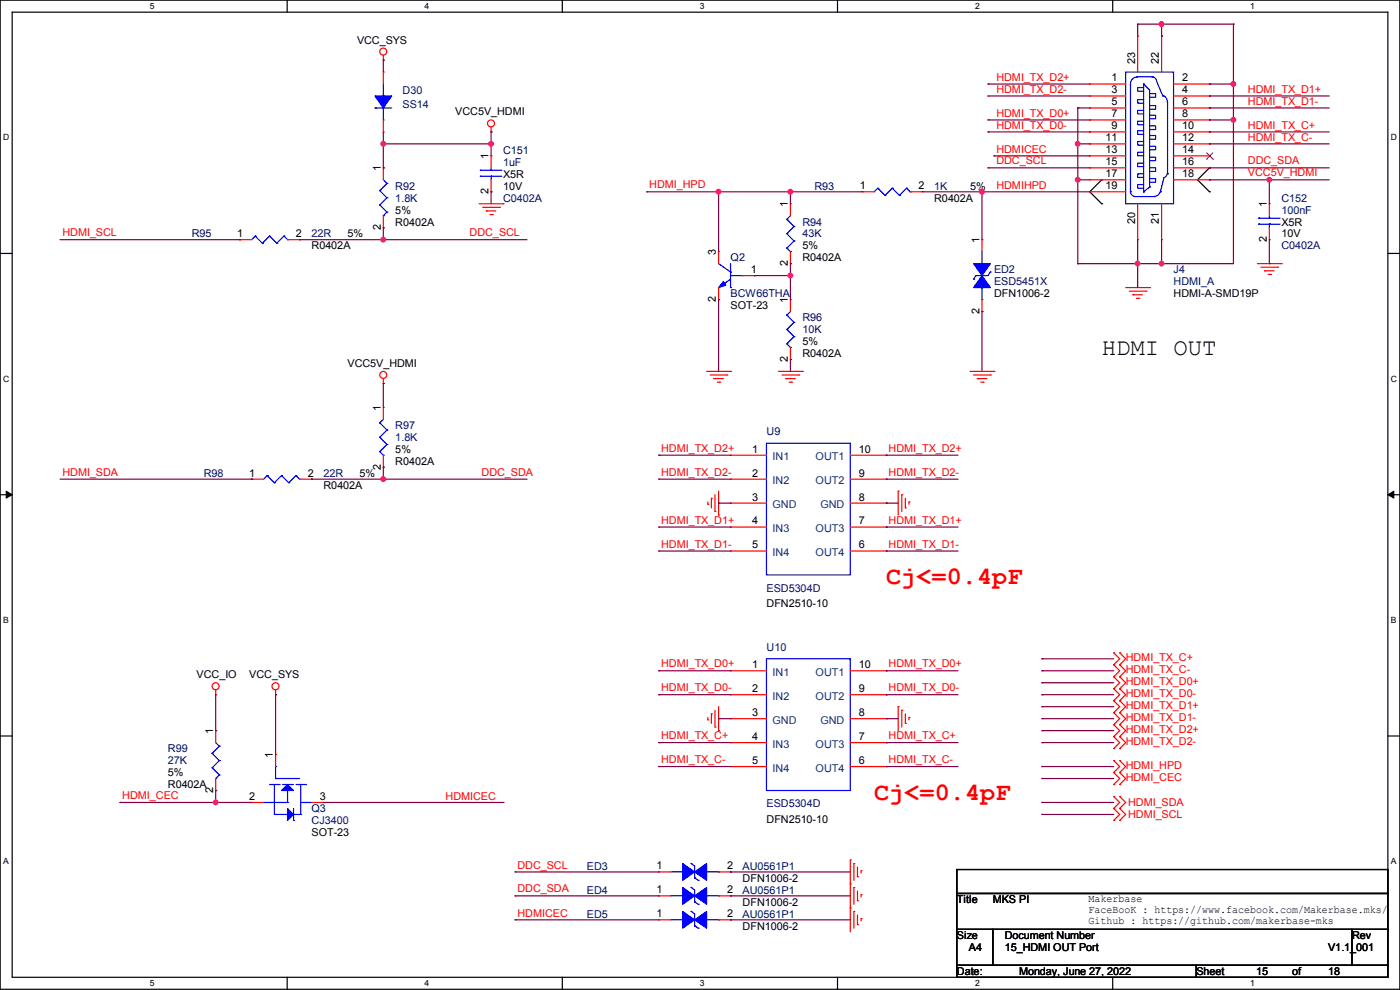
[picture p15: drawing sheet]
<svg xmlns="http://www.w3.org/2000/svg" width="297mm" height="210mm" viewBox="0 0 297 210" stroke-linecap="round" stroke-linejoin="round" font-family="sans-serif">
<defs><g id="words">
<g font-size="5.3" fill="#f00">
<text x="188" y="123.9">Cj&lt;=0.4pF</text>
<text x="185.5" y="169.6">Cj&lt;=0.4pF</text>
</g>
<text font-size="5.1" x="233.7" y="75.2">HDMI OUT</text>
<g font-size="2.3">
<text x="75.7" y="9.2">VCC_SYS</text>
<text x="235.8" y="17.3">1</text>
<text x="240.8" y="13.5" transform="rotate(-90 240.8 13.5)">23</text>
<text x="245.9" y="13.5" transform="rotate(-90 245.9 13.5)">22</text>
<text x="250.8" y="17.3">2</text>
<text x="235.8" y="19.8">3</text>
<text x="235.8" y="22.4">5</text>
<text x="250.8" y="19.8">4</text>
<text x="250.8" y="22.4">6</text>
<text x="96.6" y="24.5">VCC5V_HDMI</text>
<text x="234.5" y="30">11</text>
<text x="235.8" y="24.9">7</text>
<text x="235.8" y="27.4">9</text>
<text x="250.8" y="24.9">8</text>
<text x="250.8" y="27.4">10</text>
<text x="250.8" y="30">12</text>
<text x="103.6" y="33.8" transform="rotate(-90 103.6 33.8)">1</text>
<text x="234.5" y="32.5">13</text>
<text x="234.5" y="35.1">15</text>
<text x="250.8" y="32.5">14</text>
<text x="250.8" y="35.1">16</text>
<text x="80.8" y="36.4" transform="rotate(-90 80.8 36.4)">1</text>
<text x="103.6" y="41.2" transform="rotate(-90 103.6 41.2)">2</text>
<text x="106.7" y="37.7">X5R</text>
<text x="106.7" y="40.2">10V</text>
<text x="182.4" y="40.1">1</text>
<text x="194.9" y="40.1">2</text>
<text x="205.8" y="40.2">5%</text>
<text x="234.5" y="37.6">17</text>
<text x="234.5" y="40.1">19</text>
<text x="250.8" y="37.6">18</text>
<text x="83.9" y="47.8">R0402A</text>
<text x="83.9" y="45.3">5%</text>
<text x="167.1" y="44" transform="rotate(-90 167.1 44)">1</text>
<text x="198.2" y="42.8">R0402A</text>
<text x="240.8" y="47.5" transform="rotate(-90 240.8 47.5)">20</text>
<text x="245.9" y="47.5" transform="rotate(-90 245.9 47.5)">21</text>
<text x="268.7" y="44" transform="rotate(-90 268.7 44)">1</text>
<text x="271.8" y="47.8">X5R</text>
<text x="50.3" y="50.3">1</text>
<text x="62.8" y="50.3">2</text>
<text x="66.1" y="52.9">R0402A</text>
<text x="73.7" y="50.4">5%</text>
<text x="80.8" y="48.8" transform="rotate(-90 80.8 48.8)">2</text>
<text x="170.2" y="52.9">5%</text>
<text x="207.8" y="51.6" transform="rotate(-90 207.8 51.6)">1</text>
<text x="268.7" y="51.3" transform="rotate(-90 268.7 51.3)">2</text>
<text x="271.8" y="50.4">10V</text>
<text x="151.9" y="54.1" transform="rotate(-90 151.9 54.1)">3</text>
<text x="159.3" y="57.9">1</text>
<text x="167.1" y="56.4" transform="rotate(-90 167.1 56.4)">2</text>
<text x="170.2" y="55.5">R0402A</text>
<text x="151.9" y="64" transform="rotate(-90 151.9 64)">2</text>
<text x="155" y="65.6">SOT-23</text>
<text x="167.1" y="64.3" transform="rotate(-90 167.1 64.3)">1</text>
<text x="210.9" y="63.1">DFN1006-2</text>
<text x="249" y="63.1">HDMI-A-SMD19P</text>
<text x="207.8" y="66.6" transform="rotate(-90 207.8 66.6)">2</text>
<text x="73.7" y="77.8">VCC5V_HDMI</text>
<text x="167.1" y="76.7" transform="rotate(-90 167.1 76.7)">2</text>
<text x="170.2" y="75.8">R0402A</text>
<text x="170.2" y="73.2">5%</text>
<text x="80.8" y="87.2" transform="rotate(-90 80.8 87.2)">1</text>
<text x="52.9" y="101.1">1</text>
<text x="65.3" y="101.1">2</text>
<text x="76.2" y="101.2">5%</text>
<text x="80.8" y="99.6" transform="rotate(-90 80.8 99.6)">2</text>
<text x="83.9" y="98.6">R0402A</text>
<text x="83.9" y="96.1">5%</text>
<text x="159.6" y="96">1</text>
<text x="159.6" y="101.1">2</text>
<text x="182.2" y="96">10</text>
<text x="182.2" y="101.1">9</text>
<text x="68.6" y="103.7">R0402A</text>
<text x="159.6" y="106.2">3</text>
<text x="182.2" y="106.2">8</text>
<text x="159.6" y="111.3">4</text>
<text x="182.2" y="111.3">7</text>
<text x="159.6" y="116.3">5</text>
<text x="182.2" y="116.3">6</text>
<text x="162.6" y="128.9">DFN2510-10</text>
<text x="41.7" y="143.8">VCC_IO</text>
<text x="52.9" y="143.8">VCC_SYS</text>
<text x="159.6" y="141.7">1</text>
<text x="182.2" y="141.7">10</text>
<text x="159.6" y="146.8">2</text>
<text x="182.2" y="146.8">9</text>
<text x="45.2" y="155.7" transform="rotate(-90 45.2 155.7)">1</text>
<text x="159.6" y="151.9">3</text>
<text x="182.2" y="151.9">8</text>
<text x="57.9" y="160.8" transform="rotate(-90 57.9 160.8)">1</text>
<text x="159.6" y="157">4</text>
<text x="182.2" y="157">7</text>
<text x="35.6" y="167.2">R0402A</text>
<text x="35.6" y="164.7">5%</text>
<text x="159.6" y="162.1">5</text>
<text x="182.2" y="162.1">6</text>
<text x="45.2" y="168.2" transform="rotate(-90 45.2 168.2)">2</text>
<text x="52.9" y="169.7">2</text>
<text x="67.9" y="169.7">3</text>
<text x="66.1" y="177.4">SOT-23</text>
<text x="162.6" y="174.6">DFN2510-10</text>
<text x="139.2" y="184.4">1</text>
<text x="154.2" y="184.4">2</text>
<text x="139.2" y="189.5">1</text>
<text x="154.2" y="189.5">2</text>
<text x="157.5" y="187">DFN1006-2</text>
<text x="203" y="191.6">Title</text>
<text x="210.6" y="191.6">MKS PI</text>
<text x="230.9" y="191.4">Makerbase</text>
<text x="139.2" y="194.6">1</text>
<text x="154.2" y="194.6">2</text>
<text x="157.5" y="192.1">DFN1006-2</text>
<text x="157.5" y="197.2">DFN1006-2</text>
<text x="230.9" y="193.7">FaceBooK : https://www.facebook.com/Makerbase.mks/</text>
<text x="230.9" y="196">Github : https://github.com/makerbase-mks</text>
<text x="203" y="199.2">Size</text>
<text x="205.5" y="201.8">A4</text>
<text x="213.2" y="199.2">Document Number</text>
<text x="213.2" y="201.8">15_HDMI OUT Port</text>
<text x="281.7" y="201.8">V1.1_001</text>
<text x="286.8" y="199.2">Rev</text>
<text x="203" y="206.8">Date:</text>
<text x="216.2" y="206.8">Monday, June 27, 2022</text>
<text x="253.8" y="206.8">Sheet</text>
<text x="266.5" y="206.8">15</text>
<text x="274.1" y="206.8">of</text>
<text x="281.7" y="206.8">18</text>
</g>
<g font-size="2.3" fill="#f00">
<text x="211.4" y="17.1">HDMI_TX_D2+</text>
<text x="211.4" y="19.6">HDMI_TX_D2-</text>
<text x="264.7" y="19.6">HDMI_TX_D1+</text>
<text x="264.7" y="22.2">HDMI_TX_D1-</text>
<text x="211.4" y="24.7">HDMI_TX_D0+</text>
<text x="211.4" y="27.3">HDMI_TX_D0-</text>
<text x="264.7" y="29.8">HDMI_TX_C-</text>
<text x="264.7" y="27.3">HDMI_TX_C+</text>
<text x="211.4" y="32.6">HDMICEC</text>
<text x="211.4" y="34.9">DDC_SCL</text>
<text x="264.7" y="34.9">DDC_SDA</text>
<text x="137.7" y="40">HDMI_HPD</text>
<text x="211.4" y="40.2">HDMIHPD</text>
<text x="264.7" y="37.4">VCC5V_HDMI</text>
<text x="13.3" y="50.1">HDMI_SCL</text>
<text x="99.6" y="50.1">DDC_SCL</text>
<text x="140.3" y="95.8">HDMI_TX_D2+</text>
<text x="188.5" y="95.8">HDMI_TX_D2+</text>
<text x="13.3" y="100.9">HDMI_SDA</text>
<text x="102.2" y="100.9">DDC_SDA</text>
<text x="140.3" y="100.9">HDMI_TX_D2-</text>
<text x="188.5" y="100.9">HDMI_TX_D2-</text>
<text x="140.3" y="111.1">HDMI_TX_D1+</text>
<text x="188.5" y="111.1">HDMI_TX_D1+</text>
<text x="140.3" y="116.2">HDMI_TX_D1-</text>
<text x="188.5" y="116.2">HDMI_TX_D1-</text>
<text x="140.3" y="141.6">HDMI_TX_D0+</text>
<text x="188.5" y="141.6">HDMI_TX_D0+</text>
<text x="238.8" y="140.3">HDMI_TX_C+</text>
<text x="238.8" y="142.8">HDMI_TX_C-</text>
<text x="140.3" y="146.6">HDMI_TX_D0-</text>
<text x="188.5" y="146.6">HDMI_TX_D0-</text>
<text x="238.8" y="145.4">HDMI_TX_D0+</text>
<text x="238.8" y="147.9">HDMI_TX_D0-</text>
<text x="238.8" y="150.5">HDMI_TX_D1+</text>
<text x="238.8" y="153">HDMI_TX_D1-</text>
<text x="238.8" y="155.5">HDMI_TX_D2+</text>
<text x="140.3" y="156.8">HDMI_TX_C+</text>
<text x="140.3" y="161.9">HDMI_TX_C-</text>
<text x="188.5" y="161.9">HDMI_TX_C-</text>
<text x="188.5" y="156.8">HDMI_TX_C+</text>
<text x="238.8" y="158.1">HDMI_TX_D2-</text>
<text x="238.8" y="163.2">HDMI_HPD</text>
<text x="238.8" y="165.7">HDMI_CEC</text>
<text x="26" y="169.5">HDMI_CEC</text>
<text x="94.5" y="169.7">HDMICEC</text>
<text x="239.3" y="171">HDMI_SDA</text>
<text x="239.3" y="173.6">HDMI_SCL</text>
<text x="109.8" y="184.2">DDC_SCL</text>
<text x="109.8" y="189.3">DDC_SDA</text>
<text x="109.8" y="194.6">HDMICEC</text>
</g>
<g font-size="2.3" fill="#000080">
<text x="85.4" y="19.9">D30</text>
<text x="85.4" y="22.9">SS14</text>
<text x="106.7" y="32.6">C151</text>
<text x="106.7" y="35.1">1uF</text>
<text x="83.9" y="40.2">R92</text>
<text x="172.8" y="40.2">R93</text>
<text x="198.2" y="40.2">1K</text>
<text x="83.9" y="42.8">1.8K</text>
<text x="106.7" y="42.8">C0402A</text>
<text x="170.2" y="47.8">R94</text>
<text x="271.8" y="42.8">C152</text>
<text x="271.8" y="45.3">100nF</text>
<text x="40.7" y="50.4">R95</text>
<text x="66.1" y="50.4">22R</text>
<text x="170.2" y="50.4">43K</text>
<text x="271.8" y="52.9">C0402A</text>
<text x="155" y="55.5">Q2</text>
<text x="210.9" y="58">ED2</text>
<text x="249" y="58">J4</text>
<text x="155" y="63.1">BCW66THA</text>
<text x="210.9" y="60.5">ESD5451X</text>
<text x="249" y="60.5">HDMI_A</text>
<text x="170.2" y="68.2">R96</text>
<text x="170.2" y="70.7">10K</text>
<text x="83.9" y="91">R97</text>
<text x="83.9" y="93.6">1.8K</text>
<text x="162.6" y="92.3">U9</text>
<text x="43.2" y="101.2">R98</text>
<text x="68.6" y="101.2">22R</text>
<text x="162.6" y="125.6">ESD5304D</text>
<text x="162.6" y="138">U10</text>
<text x="35.6" y="159.6">R99</text>
<text x="35.6" y="162.1">27K</text>
<text x="66.1" y="172.3">Q3</text>
<text x="162.6" y="171.3">ESD5304D</text>
<text x="66.1" y="174.8">CJ3400</text>
<text x="124.5" y="184.5">ED3</text>
<text x="157.5" y="184.5">AU0561P1</text>
<text x="124.5" y="189.6">ED4</text>
<text x="157.5" y="189.6">AU0561P1</text>
<text x="124.5" y="194.6">ED5</text>
<text x="157.5" y="194.6">AU0561P1</text>
</g>
<g font-size="2.3" fill="#004080">
<text x="163.9" y="97.6">IN1</text>
<text x="173" y="97.6">OUT1</text>
<text x="163.9" y="102.7">IN2</text>
<text x="163.9" y="107.8">GND</text>
<text x="173" y="102.7">OUT2</text>
<text x="174" y="107.8">GND</text>
<text x="163.9" y="112.9">IN3</text>
<text x="173" y="112.9">OUT3</text>
<text x="163.9" y="117.9">IN4</text>
<text x="173" y="117.9">OUT4</text>
<text x="163.9" y="143.3">IN1</text>
<text x="173" y="143.3">OUT1</text>
<text x="163.9" y="148.4">IN2</text>
<text x="173" y="148.4">OUT2</text>
<text x="163.9" y="153.5">GND</text>
<text x="174" y="153.5">GND</text>
<text x="163.9" y="158.6">IN3</text>
<text x="173" y="158.6">OUT3</text>
<text x="163.9" y="163.7">IN4</text>
<text x="173" y="163.7">OUT4</text>
</g>
<g font-size="1.8">
<text x="31.8" y="1.9">5</text>
<text x="90.1" y="1.9">4</text>
<text x="148.5" y="1.9">3</text>
<text x="206.8" y="1.9">2</text>
<text x="265.2" y="1.9">1</text>
<text x=".7" y="29.8">D</text>
<text x="295.1" y="29.8">D</text>
<text x=".7" y="80.9">C</text>
<text x="295.1" y="80.9">C</text>
<text x=".7" y="132.1">B</text>
<text x="295.1" y="132.1">B</text>
<text x=".7" y="183.3">A</text>
<text x="295.1" y="183.3">A</text>
<text x="31.8" y="209.2">5</text>
<text x="90.1" y="209.2">4</text>
<text x="148.5" y="209.2">3</text>
<text x="206.8" y="209.2">2</text>
<text x="265.2" y="209.2">1</text>
</g>
</g></defs>
<path d="M0 0h297v209.8h-297zM2.6 2.6h291.8v204.7h-291.8z" fill="none" stroke="#000" stroke-width=".25"/>
<g fill="#fff">
<path d="M31.7 .3h1v2h-1z"/>
<path d="M31.7 207.6h1v2h-1z"/>
</g>
<path d="M60.9 0v2.6M60.9 207.3v2.5" fill="none" stroke="#000" stroke-width=".25"/>
<g fill="#fff">
<path d="M90.1 .3h1v2h-1z"/>
<path d="M90.1 207.6h1v2h-1z"/>
</g>
<path d="M119.3 0v2.6M119.3 207.3v2.5" fill="none" stroke="#000" stroke-width=".25"/>
<g fill="#fff">
<path d="M148.5 .3h.9v2h-.9z"/>
<path d="M148.5 207.6h.9v2h-.9z"/>
</g>
<path d="M177.7 0v2.6M177.7 207.3v2.5" fill="none" stroke="#000" stroke-width=".25"/>
<g fill="#fff">
<path d="M206.8 .3h1v2h-1z"/>
<path d="M206.8 207.6h1v2h-1z"/>
</g>
<path d="M236.1 0v2.6M236.1 207.3v2.5" fill="none" stroke="#000" stroke-width=".25"/>
<g fill="#fff">
<path d="M265.2 .3h1v2h-1z"/>
<path d="M265.2 207.6h1v2h-1z"/>
<path d="M.7 28.2h1.2v1.9h-1.2z"/>
<path d="M295.1 28.2h1.2v1.9h-1.2z"/>
<path d="M.7 79.3h1.2v2h-1.2z"/>
<path d="M295.1 79.3h1.2v2h-1.2z"/>
</g>
<path d="M0 53.8h2.6M294.4 53.8h2.6" fill="none" stroke="#000" stroke-width=".25"/>
<g fill="#fff">
<path d="M.7 130.5h1.2v2h-1.2z"/>
<path d="M295.1 130.5h1.1v2h-1.1z"/>
</g>
<path d="M0 104.9h2.6M294.4 104.9h2.6" fill="none" stroke="#000" stroke-width=".25"/>
<path d="M1.3 104.2l1.3 .7-1.3 .8zM294.4 104.9l1.3-.7v1.5z" fill="#000" stroke="#000" stroke-width=".21"/>
<g fill="#fff">
<path d="M.7 181.7h1.2v2h-1.2z"/>
<path d="M295.1 181.7h1.1v2h-1.1z"/>
</g>
<g fill="none" stroke="#000" stroke-width=".25">
<path d="M233.7 38.1h.1M233.7 38.1l-2.5 2.6 2.5 2.5M256.6 35.6h.1M256.6 35.6l-2.6 2.5 2.6 2.6M233.7 43.2h.1M256.6 40.7h.1M0 156.1h2.6M294.4 156.1h2.6M203 184.4h91.4v5.1h-91.4zM203 189.5h91.4v7.6h-91.4zM203 197.1h7.6v7.7h-7.6zM210.6 197.1h76.2v7.7h-76.2z"/>
<path d="M286.8 197.1h7.6v7.7h-7.6zM203 204.8h50.8v2.5h-50.8zM253.8 204.8h40.6v2.5h-40.6z"/>
</g>
<g fill="none" stroke="#f00" stroke-width=".25">
<path d="M81.3 12.7h.1M81.3 15.3h.1M81.3 11.7v1M81.3 15.3v2.5M231.2 17.8h.1M231.2 17.8h7.6M241.3 7.7h.1M241.3 7.7v7.6M246.4 7.7h.1M246.4 7.7v7.6M249 17.8h7.6M256.6 17.8h.1"/>
<path d="M81.3 28h.1M81.3 35.6h.1M81.3 25.4v2.6M81.3 35.6v2.5M104.2 28h.1M104.2 33.1h.1M104.2 27v1M104.2 33.1v2.5M104.2 38.1v2.6M231.2 20.4h.1M231.2 22.9h.1M231.2 25.4h.1"/>
<path d="M231.2 28h.1M231.2 30.5h.1M231.2 33.1h.1M231.2 35.6h.1M231.2 38.1h.1M231.2 20.4h7.6M231.2 22.9h7.6M231.2 25.4h7.6M231.2 28h7.6M231.2 30.5h7.6M231.2 33.1h7.6M231.2 35.6h7.6"/>
<path d="M231.2 38.1h7.6M249 20.4h7.6M249 22.9h7.6M249 25.4h7.6M249 28h7.6M249 30.5h7.6M249 33.1h7.6M249 35.6h7.6M249 38.1h7.6M256.6 20.4h.1M256.6 22.9h.1M256.6 25.4h.1"/>
<path d="M256.6 28h.1M256.6 30.5h.1M256.6 33.1h.1M256.6 35.6h.1M256.6 38.1h.1M50.8 50.8h.1M50.8 50.8h2.6M61 50.8h2.5M63.5 50.8h.1M81.3 48.3h.1M81.3 45.8v2.5M101.6 43.2h5.1"/>
<path d="M102.4 44h3.6M103.2 44.7h.1M103.2 44.7h2M103.9 45.5h.5M104.2 40.7h.1M104.4 45.5h.1M106 44h.1M106.7 43.2h.1M152.4 53.4h.1M152.4 53.4v2.5M157.5 58.5h2.6M160.1 58.5h.1"/>
<path d="M167.7 43.2h.1M167.7 55.9h.1M167.7 43.2v2.6M167.7 53.4v2.5M182.9 40.7h.1M182.9 40.7h2.6M193.1 40.7h2.5M195.6 40.7h.1M208.3 50.8h.1M208.3 50.8v2.6M231.2 40.7h.1M231.2 40.7h7.6"/>
<path d="M241.3 50.8h.1M241.3 43.2v7.6M246.4 50.8h.1M246.4 43.2v7.6M266.7 55.9h5.1M267.5 56.7h3.6M268.3 57.4h.1M268.3 57.4h2M269 58.2h.5M269.3 43.2h.1M269.3 50.8h.1M269.3 43.2v2.6"/>
<path d="M269.3 48.3v2.5M269.5 58.2h.1M271.1 56.7h.1M271.8 55.9h.1M149.9 78.8h5.1M150.7 79.5h3.5M152.4 63.5h.1M152.4 61v2.5M154.2 79.5h.1M155 78.8h.1M165.1 78.8h5.1M165.9 79.5h3.6"/>
<path d="M167.7 63.5h.1M167.7 76.2h.1M167.7 63.5v2.6M167.7 73.7v2.5M169.5 79.5h.1M170.2 78.8h.1M205.8 78.8h5.1M206.5 79.5h3.6M208.3 66.1h.1M208.3 63.5v2.6M210.1 79.5h.1M210.9 78.8h.1"/>
<path d="M238.8 61h5.1M239.6 61.8h3.5M240.3 62.5h.1M240.3 62.5h2.1M241.1 63.3h.5M241.6 63.3h.1M243.1 61.8h.1M243.9 61h.1M81.3 81.3h.1M81.3 86.4h.1M81.3 99.1h.1M81.3 80.3v1"/>
<path d="M81.3 86.4v2.5M81.3 96.6v2.5M151.4 80.3h.1M151.4 80.3h2.1M152.2 81.1h.5M152.7 81.1h.1M155 96.6h.1M155 96.6h7.6M166.7 80.3h.1M166.7 80.3h2M167.4 81.1h.5M167.9 81.1h.1"/>
<path d="M180.4 96.6h7.6M188 96.6h.1M207.3 80.3h.1M207.3 80.3h2M208.1 81.1h.5M208.6 81.1h.1M53.4 101.6h.1M53.4 101.6h2.5M63.5 101.6h2.6M66.1 101.6h.1M150.2 107h.1M150.2 106.5v.5"/>
<path d="M150.9 105.7h.1M150.9 105.7v2M151.7 108.5h.1M151.7 104.9v3.6M152.4 109.3h.1M152.4 104.2v5.1M155 101.6h.1M155 111.8h.1M155 116.9h.1M155 106.7h.1M155 101.6h7.6M155 111.8h7.6"/>
<path d="M155 116.9h7.6M155 106.7h7.6M180.4 101.6h7.6M180.4 111.8h7.6M180.4 116.9h7.6M180.4 106.7h7.6M188 101.6h.1M188 111.8h.1M188 116.9h.1M188 106.7h.1M190.5 104.2h.1M190.5 104.2v5.1"/>
<path d="M191.3 104.9h.1M191.3 104.9v3.6M192.1 107.7h.1M192.1 105.7v2M192.8 106.5h.1M192.8 106.5v.5M236.3 138.5h.1M236.3 138.5l1.2 1.2-1.2 1.3M237.5 138.5h.1M237.5 138.5l1.3 1.2-1.3 1.3M45.8 147.4h.1M45.8 155h.1"/>
<path d="M45.8 146.3v1.1M45.8 155v2.5M58.5 147.4h.1M58.5 146.3v1.1M150.2 152.7h.1M150.2 152.2v.5M150.9 151.4h.1M150.9 151.4v2.1M151.7 154.2h.1M151.7 150.7v3.5M152.4 155h.1M152.4 149.9v5.1"/>
<path d="M155 142.3h.1M155 147.4h.1M155 157.5h.1M155 152.4h.1M155 142.3h7.6M155 147.4h7.6M155 157.5h7.6M155 152.4h7.6M180.4 142.3h7.6M180.4 147.4h7.6M180.4 157.5h7.6M180.4 152.4h7.6"/>
<path d="M188 142.3h.1M188 147.4h.1M188 157.5h.1M188 152.4h.1M190.5 149.9h.1M190.5 149.9v5.1M191.3 150.7h.1M191.3 150.7v3.5M192.1 153.5h.1M192.1 151.4v2.1M192.8 152.2h.1M192.8 152.2v.5"/>
<path d="M236.3 141h.1M236.3 143.6h.1M236.3 146.1h.1M236.3 148.6h.1M236.3 151.2h.1M236.3 153.7h.1M236.3 156.3h.1M236.3 158.8h.1M236.3 141l1.2 1.3-1.2 1.3M236.3 143.6l1.2 1.2-1.2 1.3M236.3 146.1l1.2 1.3-1.2 1.2M236.3 148.6l1.2 1.3-1.2 1.3"/>
<path d="M236.3 151.2l1.2 1.2-1.2 1.3M236.3 153.7l1.2 1.3-1.2 1.3M236.3 156.3l1.2 1.2-1.2 1.3M237.5 141h.1M237.5 143.6h.1M237.5 146.1h.1M237.5 148.6h.1M237.5 151.2h.1M237.5 153.7h.1M237.5 156.3h.1M237.5 158.8h.1M237.5 141l1.3 1.3-1.3 1.3"/>
<path d="M237.5 143.6l1.3 1.2-1.3 1.3M237.5 146.1l1.3 1.3-1.3 1.2M237.5 148.6l1.3 1.3-1.3 1.3M237.5 151.2l1.3 1.2-1.3 1.3M237.5 153.7l1.3 1.3-1.3 1.3M237.5 156.3l1.3 1.2-1.3 1.3M45.8 167.7h.1M45.8 165.1v2.6M53.4 170.2h.1M53.4 170.2h2.5M58.5 160.1h.1M58.5 160.1v2.5"/>
<path d="M66.1 170.2h2.5M68.6 170.2h.1M155 162.6h.1M155 162.6h7.6M180.4 162.6h7.6M188 162.6h.1M236.3 163.9h.1M236.3 161.3h.1M236.3 166.4h.1M236.3 171.5h.1M236.3 169h.1M236.3 174h.1"/>
<path d="M236.3 161.3l1.2 1.3-1.2 1.3M236.3 163.9l1.2 1.2-1.2 1.3M236.3 169l1.2 1.2-1.2 1.3M236.3 171.5l1.2 1.3-1.2 1.2M237.5 163.9h.1M237.5 161.3h.1M237.5 166.4h.1M237.5 171.5h.1M237.5 169h.1M237.5 174h.1M237.5 161.3l1.3 1.3-1.3 1.3M237.5 163.9l1.3 1.2-1.3 1.3"/>
<path d="M237.5 169l1.3 1.2-1.3 1.3M237.5 171.5l1.3 1.3-1.3 1.2M139.7 185h.1M139.7 190h.1M139.7 195.1h.1M139.7 185h2.6M139.7 190h2.6M139.7 195.1h2.6M152.4 185h2.6M152.4 190h2.6M152.4 195.1h2.6M155 185h.1"/>
<path d="M155 190h.1M155 195.1h.1M180.4 182.4h.1M180.4 187.5h.1M180.4 192.6h.1M180.4 182.4v15.3M181.1 183.2h.1M181.1 188.3h.1M181.1 193.3h.1M181.1 183.2v3.5M181.1 188.3v3.5M181.1 193.3v3.6"/>
<path d="M181.9 186h.1M181.9 191.1h.1M181.9 196.1h.1M181.9 183.9v2.1M181.9 189v2.1M181.9 194.1v2M182.7 184.7h.1M182.7 189.8h.1M182.7 194.9h.1M182.7 184.7v.5M182.7 189.8v.5M182.7 194.9v.5"/>
<circle cx="81.3" cy="10.9" r=".74"/>
<circle cx="104.2" cy="26.2" r=".74"/>
<circle cx="81.3" cy="79.5" r=".74"/>
<circle cx="45.7" cy="145.6" r=".74"/>
<circle cx="58.4" cy="145.6" r=".74"/>
</g>
<g fill="none" stroke="#00f" stroke-width=".25">
<path d="M81.3 17.8v2.6M238.8 15.3h10.2v27.9h-10.2zM239.8 17.8v22.9M241.1 16.3h3.3M241.3 16.3a1.5 1.5 0 0 0-1.5 1.8M242.6 17.8h.1M242.6 18.6h-1.3v.7h1.3M242.6 17.8v22.9M242.6 17.8l1.3 1.3v20.6M243.9 19.9h1.3v.7h-1.3M244.4 16.3a1 1 0 0 1 1 1M244.4 16.3h.1"/>
<path d="M245.4 17.3l1.3 3.1M79.5 22.9h.1M79.5 22.9h3.6M81.3 20.4h.1M81.3 25.4h.1M81.3 22.9v2.5M81.3 38.1l.8 .8M82.1 38.9h.1M82.1 38.9l-1.5 1.5M101.9 37.4h.1M101.9 36.1h.1M101.9 37.4h4.6"/>
<path d="M101.9 36.1h4.6M104.2 36.1h.1M104.2 37.4h.1M104.2 35.6v.5M104.2 37.4v.7M186.2 39.9h.1M186.2 39.9l-.7 .8M186.2 39.9l1.5 1.5M189.3 39.9h.1M189.3 39.9l-1.6 1.5M189.3 39.9l1.5 1.5M192.3 39.9h.1"/>
<path d="M192.3 39.9l-1.5 1.5M192.3 39.9l.8 .8M242.6 21.1h-1.3v.8h1.3M242.6 23.4h-1.3v.8h1.3M242.6 25.7h-1.3v.8h1.3M242.6 27.7h-1.3v.8h1.3M242.6 30h-1.3v.8h1.3M242.6 32.3h-1.3v.8h1.3M242.6 34.6h-1.3v.7h1.3M242.6 36.9h-1.3v.7h1.3M242.6 39.2h-1.3v.7h1.3M243.9 39.7h.1"/>
<path d="M243.9 22.4h1.3v.8h-1.3M243.9 24.4h1.3v.8h-1.3M243.9 26.7h1.3v.8h-1.3M243.9 28.7h1.3v.8h-1.3M243.9 31h1.3v.8h-1.3M243.9 33.3h1.3v.8h-1.3M243.9 35.6h1.3v.8h-1.3M243.9 37.9h1.3v.8h-1.3M243.9 39.7l-1.3 1M246.6 20.2a1.5 1.5 0 0 1 1 1.4M246.7 20.4h.1M246.9 37.6l-.7 3.1"/>
<path d="M247.6 36.6a1.25 1.25 0 0 1-.7 1.2M247.7 36.9h.1M247.7 21.6v15.3M54.1 50.1h.1M54.1 50.1l-.7 .7M54.1 50.1l1.6 1.5M55.7 51.6h.1M57.2 50.1h.1M57.2 50.1l-1.5 1.5M57.2 50.1l1.5 1.5M58.7 51.6h.1M60.2 50.1h.1"/>
<path d="M60.2 50.1l-1.5 1.5M60.2 50.1l.8 .7M61 50.8h.1M80.6 40.4h.1M80.6 43.5h.1M80.6 40.4l1.5 1.6M80.6 43.5l1.5 1.5M81.3 45.8h.1M82.1 42h.1M82.1 45h.1M82.1 42l-1.5 1.5M82.1 45l-.8 .8"/>
<path d="M152.4 55.9l2.6 1.8M155 57.7h.1M155 58.5h2.5M155 59.2l-2.6 1.8M155 55.9v5.1M157.5 58.5h.1M166.9 46.5h.1M166.9 49.6h.1M166.9 52.6h.1M166.9 46.5l1.5 1.5M166.9 49.6l1.5 1.5M166.9 52.6l.8 .8"/>
<path d="M167.7 53.4h.1M167.7 45.8l-.8 .7M168.4 48h.1M168.4 51.1h.1M168.4 48l-1.5 1.6M168.4 51.1l-1.5 1.5M187.7 41.4h.1M190.8 41.4h.1M193.1 40.7h.1M206.5 59.2h.1M207.1 58.5h.1M207.1 58.5l-.6 .7"/>
<path d="M208.3 55.9h.1M208.3 53.4v2.5M210.1 57.7h.1M210.1 57.7l-.5 .8h-2.5M239.8 40.7a1 1 0 0 0 .8 .9M239.8 40.7h.1M240.6 41.7h4.3M242.6 40.7h.1M244.9 41.7h.1M246.1 40.7a1.25 1.25 0 0 1-1.2 1M246.2 40.7h.1M267 47.5h.1"/>
<path d="M267 46.3h.1M267 47.5h4.6M267 46.3h4.6M269.3 46.3h.1M269.3 47.5h.1M269.3 45.8v.5M269.3 47.5v.8M152.4 61h.1M155 61h.1M166.9 66.8h.1M166.9 69.9h.1M166.9 72.9h.1"/>
<path d="M166.9 66.8l1.5 1.6M166.9 69.9l1.5 1.5M166.9 72.9l.8 .8M167.7 73.7h.1M167.7 66.1l-.8 .7M168.4 68.4h.1M168.4 71.4h.1M168.4 68.4l-1.5 1.5M168.4 71.4l-1.5 1.5M208.3 63.5h.1M208.3 61v2.5M80.6 89.7h.1"/>
<path d="M80.6 92.8h.1M80.6 95.8h.1M80.6 89.7l1.5 1.5M80.6 92.8l1.5 1.5M80.6 95.8l.7 .8M81.3 96.6h.1M81.3 88.9l-.7 .8M82.1 91.2h.1M82.1 94.3h.1M82.1 91.2l-1.5 1.6M82.1 94.3l-1.5 1.5M162.6 94h17.8v28h-17.8z"/>
<path d="M56.7 100.9h.1M56.7 100.9l-.8 .7M56.7 100.9l1.5 1.5M58.2 102.4h.1M59.7 100.9h.1M59.7 100.9l-1.5 1.5M59.7 100.9l1.6 1.5M61.3 102.4h.1M62.8 100.9h.1M62.8 100.9l-1.5 1.5M62.8 100.9l.7 .7M63.5 101.6h.1"/>
<path d="M162.6 139.7h17.8v28h-17.8zM45 159.8h.1M45 159.8l1.5 1.5M45.8 157.5l.7 .8M46.5 158.3h.1M46.5 158.3l-1.5 1.5M45 162.9h.1M45 162.9l1.5 1.5M45.8 165.1h.1M46.5 161.3h.1M46.5 164.4h.1M46.5 161.3l-1.5 1.6"/>
<path d="M46.5 164.4l-.7 .7M55.9 170.2h.1M55.9 170.2h5.1M57.2 166.4h2M58.2 172.8h.1M58.2 166.4v6.4M58.2 172.8h2.8M58.5 165.1h.1M58.5 162.6h.1M58.5 165.1h5M58.5 162.6v2.5M59.2 166.4h.1"/>
<path d="M60 166.4h2M61 172.8h.1M61 170.2h.1M61 167.7v2.5M62 166.4h.1M62.3 174h.1M62.3 171.5v2.5M62.3 172.8h1.5M62.8 166.4h2M63.8 172.8h.1M63.8 166.4h.1M63.8 170.2h.1"/>
<path d="M63.8 166.4v6.4M63.8 170.2h2.3M64.8 166.4h.1M142.3 185h2.5M142.3 190h2.5M142.3 195.1h2.5M144.8 185h.1M144.8 190h.1M144.8 195.1h.1M146.6 183.2h.1M146.6 188.3h.1M146.6 193.3h.1"/>
<path d="M146.6 183.2l.8 .5v2.5M146.6 188.3l.8 .5v2.5M146.6 193.3l.8 .5v2.6M147.4 186.2h.1M147.4 191.3h.1M147.4 196.4h.1M147.4 186.2l.7 .5M147.4 191.3l.7 .5M147.4 196.4l.7 .5M148.1 186.7h.1M148.1 191.8h.1M148.1 196.9h.1"/>
<path d="M149.9 185h2.5M149.9 190h2.5M149.9 195.1h2.5M152.4 185h.1M152.4 190h.1M152.4 195.1h.1"/>
</g>
<g fill="#00f" stroke="#00f" stroke-width=".25">
<path d="M61 166.4l1.3 1.3h-2.6z"/>
<path d="M61 171.5l1.3 1.3-1.3 1.2z"/>
<path d="M153.5 59.7l.5 .8-1.6 .5z"/>
<path d="M79.5 20.4h3.6l-1.8 2.5z" fill-rule="evenodd"/>
<path d="M144.8 183.2l2.6 1.8-2.6 1.7z" fill-rule="evenodd"/>
<path d="M147.4 185l2.5-1.8v3.5z" fill-rule="evenodd"/>
<path d="M144.8 188.3l2.6 1.7-2.6 1.8z" fill-rule="evenodd"/>
<path d="M147.4 190l2.5-1.7v3.5z" fill-rule="evenodd"/>
<path d="M206.5 55.9h3.6l-1.8 2.6z" fill-rule="evenodd"/>
<path d="M208.3 58.5l1.8 2.5h-3.6z" fill-rule="evenodd"/>
<path d="M144.8 193.3l2.6 1.8-2.6 1.8z" fill-rule="evenodd"/>
<path d="M147.4 195.1l2.5-1.8v3.6z" fill-rule="evenodd"/>
</g>
<path d="M255.9 33.8h.1M255.9 32.4l1.5 1.4M257.4 33.8h.1M257.4 32.4l-1.5 1.4" fill="none" stroke="#804000" stroke-width=".21"/>
<g fill="none" stroke="#800040" stroke-width=".25">
<path d="M81.3 12.7h.1M81.3 12.7v2.6M209.6 17.8h.1M209.6 17.8h21.6M241.3 5.1h.1M241.3 5.1v2.6M241.3 5.1h20.4M246.4 5.1h.1M246.4 7.7h.1M246.4 5.1v2.6M256.6 17.8h.1M256.6 17.8h5.1"/>
<path d="M261.7 17.8h.1M261.7 5.1h.1M261.7 5.1v50.8h-33.1M81.3 30.5h.1M81.3 35.6h.1M81.3 30.5h22.9M81.3 28v7.6M104.2 28h.1M104.2 30.5h.1M104.2 28v5.1M209.6 25.4h.1M209.6 20.4h.1"/>
<path d="M209.6 28h.1M209.6 35.6h.1M209.6 25.4h21.6M209.6 20.4h21.6M209.6 35.6h21.6M209.6 28h21.6M210.9 33.1h.1M210.9 33.1h20.3M228.6 22.9h.1M228.6 38.1h.1M228.6 30.5h.1M228.6 30.5h2.6"/>
<path d="M228.6 22.9v33M228.6 38.1h2.6M228.6 22.9h2.6M256.6 30.5h.1M256.6 35.6h.1M256.6 20.4h.1M256.6 28h.1M256.6 38.1h.1M256.6 22.9h.1M256.6 25.4h.1M256.6 25.4h5.1M256.6 30.5h25.4"/>
<path d="M256.6 20.4h25.4M256.6 35.6h25.4M256.6 28h25.4M256.6 38.1h25.4M256.6 22.9h25.4M261.7 25.4h.1M269.3 38.1h.1M269.3 38.1v5.1M12.7 50.8h38.1M50.8 50.8h.1M63.5 50.8h48.3M81.3 50.8h.1"/>
<path d="M81.3 48.3h.1M81.3 48.3v2.5M104.2 40.7h.1M104.2 40.7v2.5M137.2 40.7h.1M137.2 40.7h45.7M152.4 40.7h.1M152.4 40.7v12.7M160.1 58.5h.1M160.1 58.5h7.6M167.7 55.9h.1M167.7 58.5h.1"/>
<path d="M167.7 40.7h.1M167.7 40.7v2.5M167.7 55.9v7.6M195.6 40.7h35.6M208.3 40.7h.1M208.3 40.7v10.1M228.6 55.9h.1M241.3 55.9h.1M241.3 50.8v10.2M246.4 55.9h.1M246.4 50.8v5.1M269.3 55.9h.1"/>
<path d="M269.3 50.8v5.1M152.4 63.5h.1M152.4 63.5v15.3M167.7 76.2h.1M167.7 76.2v2.6M208.3 66.1h.1M208.3 66.1v12.7M81.3 81.3h.1M81.3 99.1h.1M81.3 81.3v5.1M81.3 99.1v2.5M139.7 96.6h.1"/>
<path d="M139.7 96.6h15.3M188 96.6h.1M188 96.6h15.2M12.7 101.6h40.7M53.4 101.6h.1M66.1 101.6h.1M66.1 101.6h45.7M81.3 101.6h.1M139.7 101.6h.1M139.7 111.8h.1M139.7 116.9h.1M139.7 101.6h15.3"/>
<path d="M139.7 111.8h15.3M139.7 116.9h15.3M152.4 106.7h.1M152.4 106.7h2.6M188 101.6h.1M188 116.9h.1M188 111.8h.1M188 106.7h.1M188 101.6h15.2M188 111.8h15.2M188 116.9h15.2M188 106.7h2.5"/>
<path d="M221 139.7h.1M221 139.7h15.3M45.8 155h.1M45.8 147.4v7.6M58.5 147.4h.1M58.5 147.4v12.7M139.7 157.5h.1M139.7 147.4h.1M139.7 142.3h.1M139.7 142.3h15.3M139.7 157.5h15.3M139.7 147.4h15.3"/>
<path d="M152.4 152.4h.1M152.4 152.4h2.6M188 157.5h.1M188 152.4h.1M188 142.3h.1M188 147.4h.1M188 152.4h2.5M188 142.3h15.2M188 157.5h15.2M188 147.4h15.2M221 152.4h.1M221 149.9h.1"/>
<path d="M221 142.3h.1M221 144.8h.1M221 157.5h.1M221 147.4h.1M221 155h.1M221 152.4h15.3M221 149.9h15.3M221 142.3h15.3M221 144.8h15.3M221 157.5h15.3M221 147.4h15.3M221 155h15.3"/>
<path d="M25.4 170.2h.1M25.4 170.2h28M45.8 167.7h.1M45.8 170.2h.1M45.8 167.7v2.5M68.6 170.2h38.1M106.7 170.2h.1M139.7 162.6h.1M139.7 162.6h15.3M188 162.6h.1M188 162.6h15.2M221 162.6h.1"/>
<path d="M221 165.1h.1M221 170.2h.1M221 172.8h.1M221 162.6h15.3M221 165.1h15.3M221 170.2h15.3M221 172.8h15.3M109.3 185h.1M109.3 190h.1M109.3 195.1h.1M109.3 185h30.4M109.3 190h30.4"/>
<path d="M109.3 195.1h30.4M155 185h.1M155 190h.1M155 195.1h.1M155 185h25.4M155 190h25.4M155 195.1h25.4"/>
</g>
<g fill="#f0f" stroke="#f0f" stroke-width=".25">
<circle cx="228.6" cy="38.1" r=".49"/>
<circle cx="261.6" cy="25.4" r=".49"/>
<circle cx="228.6" cy="30.5" r=".49"/>
<circle cx="269.3" cy="38.1" r=".49"/>
<circle cx="261.6" cy="17.8" r=".49"/>
<circle cx="246.4" cy="55.9" r=".49"/>
<circle cx="241.3" cy="55.9" r=".49"/>
<circle cx="246.4" cy="5.1" r=".49"/>
<circle cx="167.7" cy="58.4" r=".49"/>
<circle cx="167.7" cy="40.7" r=".49"/>
<circle cx="152.4" cy="40.7" r=".49"/>
<circle cx="208.3" cy="40.7" r=".49"/>
<circle cx="81.3" cy="30.5" r=".49"/>
<circle cx="104.2" cy="30.5" r=".49"/>
<circle cx="81.3" cy="50.8" r=".49"/>
<circle cx="81.3" cy="101.6" r=".49"/>
<circle cx="45.7" cy="170.2" r=".49"/>
</g>
<use href="#words"/>
</svg>
